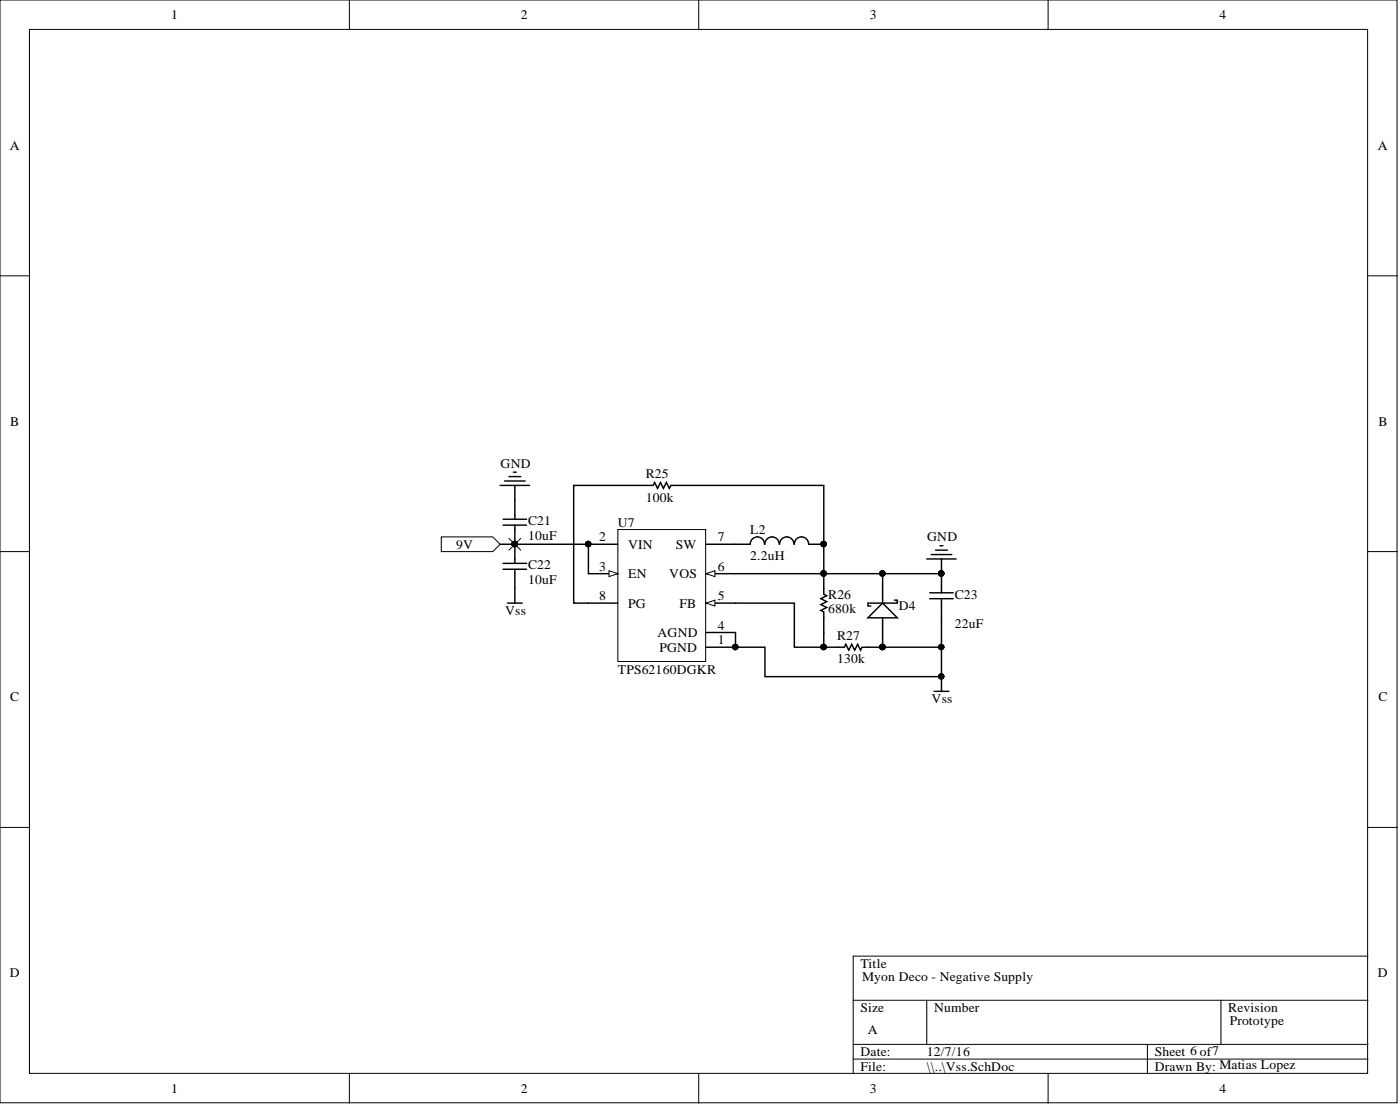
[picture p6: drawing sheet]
<svg xmlns="http://www.w3.org/2000/svg" width="241mm" height="190mm" viewBox="0 0 241 190" stroke-linecap="round" stroke-linejoin="round" font-family="sans-serif">
<defs><g id="words">
<g font-size="2.3">
<text x="29.5" y="3.3">1</text>
<text x="89.8" y="3.3">2</text>
<text x="149.9" y="3.3">3</text>
<text x="210.2" y="3.3">4</text>
<text x="1.7" y="25.8">A</text>
<text x="237.5" y="25.8">A</text>
<text x="1.8" y="73.3">B</text>
<text x="237.6" y="73.3">B</text>
<text x="86.3" y="80.6">GND</text>
<text x="111.3" y="82.3">R25</text>
<text x="111.3" y="86.4">100k</text>
<text x="78.6" y="94.5">9V</text>
<text x="91" y="93">10uF</text>
<text x="91" y="90.5">C21</text>
<text x="103.3" y="93.2">2</text>
<text x="106.5" y="90.7">U7</text>
<text x="108.3" y="94.5">VIN</text>
<text x="116.5" y="94.5">SW</text>
<text x="123.7" y="93.2">7</text>
<text x="129.3" y="92">L2</text>
<text x="159.8" y="93.2">GND</text>
<text x="91" y="100.6">10uF</text>
<text x="91" y="98.1">C22</text>
<text x="103.3" y="98.3">3</text>
<text x="108.3" y="99.6">EN</text>
<text x="115.4" y="99.6">VOS</text>
<text x="123.7" y="98.3">6</text>
<text x="129.3" y="96.5">2.2uH</text>
<text x="87" y="105.9">Vss</text>
<text x="103.3" y="103.4">8</text>
<text x="108.3" y="104.6">PG</text>
<text x="117.1" y="104.6">FB</text>
<text x="123.7" y="103.4">5</text>
<text x="142.7" y="105.7">680k</text>
<text x="142.7" y="103.1">R26</text>
<text x="154.9" y="105.1">D4</text>
<text x="164.5" y="103.1">C23</text>
<text x="113.3" y="109.7">AGND</text>
<text x="113.7" y="112.2">PGND</text>
<text x="123.7" y="111">1</text>
<text x="123.7" y="108.4">4</text>
<text x="144.3" y="110.2">R27</text>
<text x="164.5" y="108.2">22uF</text>
<text x="106.5" y="116">TPS62160DGKR</text>
<text x="144.3" y="114.3">130k</text>
<text x="1.8" y="120.8">C</text>
<text x="160.6" y="121.1">Vss</text>
<text x="237.6" y="120.8">C</text>
<text x="148.3" y="166.7">Title</text>
<text x="1.7" y="168.3">D</text>
<text x="148.6" y="169">Myon Deco - Negative Supply</text>
<text x="237.5" y="168.3">D</text>
<text x="148.3" y="174.3">Size</text>
<text x="149.6" y="178.1">A</text>
<text x="161" y="174.3">Number</text>
<text x="211.7" y="174.3">Revision</text>
<text x="212" y="176.6">Prototype</text>
<text x="148.3" y="181.9">Date:</text>
<text x="148.3" y="184.4">File:</text>
<text x="159.7" y="181.9">12/7/16</text>
<text x="159.7" y="184.4">\\..\Vss.SchDoc</text>
<text x="199" y="181.9">Sheet 6 of7</text>
<text x="199" y="184.4">Drawn By: Matias Lopez</text>
<text x="29.5" y="188.2">1</text>
<text x="89.8" y="188.2">2</text>
<text x="149.9" y="188.2">3</text>
<text x="210.2" y="188.2">4</text>
</g>
</g></defs>
<g fill="#fff" stroke="#000" stroke-width=".17">
<path d="M0 0h240.8v189.9h-240.8z"/>
<path d="M5.1 5.1h230.6v179.8h-230.6z"/>
</g>
<g fill="none" stroke="#000" stroke-width=".17">
<path d="M60.2 0v5.1M120.4 0v5.1M180.6 0v5.1M0 47.5h5.1M235.8 47.5h5.1M0 95h5.1M235.8 95h5.1M0 142.5h5.1M235.8 142.5h5.1M147.1 172.3h88.7M147.1 179.9h88.7M159.7 172.3v7.6"/>
<path d="M197.8 179.9v5.1M210.4 172.3v7.6M235.8 164.7h-88.7v20.3M60.2 185v5M120.4 185v5M147.1 182.4h88.7M180.6 185v5"/>
</g>
<path d="M86.7 97h4.1M86.7 98.1h4.1M88.7 93.7v3.3M88.7 98.1v3.2M152.1 98.8v5.1M152.1 106.4v5.1" fill="none" stroke="#000" stroke-width=".25"/>
<g fill="#000" stroke="#000" stroke-width=".17">
<circle cx="88.7" cy="93.7" r=".47"/>
<circle cx="152.1" cy="98.8" r=".47"/>
<circle cx="152.1" cy="111.4" r=".47"/>
</g>
<path d="M149.6 106.4l2.5-2.5 2.6 2.5z" fill="#fff"/>
<g fill="none" stroke="#000" stroke-width=".25">
<path d="M86.2 83.6h5.1M86.7 89.4h4.1M86.7 90.5h4.1M87 82.8h3.5M87.7 82.1h2.1M88.5 81.3h.5M88.7 83.6v5.8M88.7 90.5v3.2M109 83.6h3.6l.2-.5 .5 1 .5-1 .5 1 .6-1 .5 1 .2-.5h3.6M131.8 93.7a1.23 1.23 0 0 0-1.3-1.2 1.23 1.23 0 0 0-1.2 1.2h-2.5M134.3 93.7a1.23 1.23 0 0 0-1.2-1.2 1.23 1.23 0 0 0-1.3 1.2M136.8 93.7a1.23 1.23 0 0 0-1.2-1.2 1.23 1.23 0 0 0-1.2 1.2"/>
<path d="M139.4 93.7a1.23 1.23 0 0 0-1.3-1.2 1.23 1.23 0 0 0-1.2 1.2M139.4 93.7h2.6M142 98.8v3.6l.5 .2-1 .5 1 .5-1 .5 1 .5-1 .5 .5 .3v3.5M159.7 96.3h5.1M160.5 95.5h3.5M161.3 94.8h2M162 94h.5M162.3 96.3v5.8M87.5 103.9h2.5M88.7 101.3v2.6M142 111.5h3.5l.3-.5 .5 1 .5-1 .5 1 .5-1 .5 1 .3-.5h3.5M149.6 106.4l2.5-2.5 2.6 2.5z"/>
<path d="M154.2 103.4h.5v.5h-5.1v.5h.5M160.2 102.1h4.1M160.2 103.1h4.1M161 119.1h2.5M162.3 103.1v3.3M162.3 116.5v2.6"/>
</g>
<g fill="#000" stroke="#000" stroke-width=".17">
<circle cx="88.7" cy="93.7" r=".47"/>
<circle cx="141.9" cy="98.8" r=".47"/>
<circle cx="141.9" cy="93.7" r=".47"/>
<circle cx="152.1" cy="98.8" r=".47"/>
<circle cx="162.2" cy="98.8" r=".47"/>
<circle cx="141.9" cy="111.4" r=".47"/>
<circle cx="152.1" cy="111.4" r=".47"/>
<circle cx="162.2" cy="116.5" r=".47"/>
</g>
<path d="M106.5 91.2h15.1v22.7h-15.1z" fill="#fff" stroke="#000" stroke-width=".17"/>
<path d="M101.4 93.7h5.1M101.4 98.8h5.1M121.7 111.5h5.1" fill="none" stroke="#000" stroke-width=".25"/>
<g fill="#000" stroke="#000" stroke-width=".17">
<circle cx="101.4" cy="93.7" r=".47"/>
<circle cx="126.7" cy="111.4" r=".47"/>
</g>
<path d="M105 98.3l1.5 .5-1.5 .5z" fill="#fff"/>
<path d="M105 98.3l1.5 .5-1.5 .5z" fill="none" stroke="#000" stroke-width=".17"/>
<path d="M121.7 108.9h5.1M121.7 103.9h5.1" fill="none" stroke="#000" stroke-width=".25"/>
<path d="M121.7 103.9l1.5-.5v1z" fill="#fff"/>
<path d="M121.7 103.9l1.5-.5v1z" fill="none" stroke="#000" stroke-width=".17"/>
<path d="M121.7 98.8h5.1" fill="none" stroke="#000" stroke-width=".25"/>
<path d="M121.7 98.8l1.5-.5v1z" fill="#fff"/>
<path d="M121.7 98.8l1.5-.5v1z" fill="none" stroke="#000" stroke-width=".17"/>
<path d="M121.7 93.7h5.1M101.4 103.9h5.1" fill="none" stroke="#000" stroke-width=".25"/>
<g fill="#000" stroke="#000" stroke-width=".17">
<circle cx="101.4" cy="93.7" r=".47"/>
<circle cx="126.7" cy="111.4" r=".47"/>
</g>
<path d="M76.1 92.5h8.8l1.3 1.2-1.3 1.3h-8.8z" fill-rule="evenodd" fill="#fff" stroke="#000" stroke-width=".17"/>
<path d="M86.2 93.7h15.2v5.1M109 83.6h-10.1v20.3h2.5M119.2 83.6h22.8v15.2h-15.2M142 98.8h20.3M126.8 103.9h10.1v7.6h5.1v-2.6M126.8 108.9v2.6h5v5h30.5v-5M162.3 106.4v5.1h-10.2" fill="none" stroke="#000" stroke-width=".25"/>
<g fill="#000" stroke="#000" stroke-width=".17">
<circle cx="88.7" cy="93.7" r=".47"/>
<circle cx="101.4" cy="93.7" r=".47"/>
<circle cx="141.9" cy="98.8" r=".47"/>
<circle cx="141.9" cy="93.7" r=".47"/>
<circle cx="152.1" cy="98.8" r=".47"/>
<circle cx="162.2" cy="98.8" r=".47"/>
<circle cx="126.7" cy="111.4" r=".47"/>
<circle cx="141.9" cy="111.4" r=".47"/>
<circle cx="152.1" cy="111.4" r=".47"/>
<circle cx="162.2" cy="111.4" r=".47"/>
<circle cx="162.2" cy="116.5" r=".47"/>
</g>
<path d="M87.7 92.7l2.1 2.1M89.8 92.7l-2.1 2.1" fill="none" stroke="#000" stroke-width=".17"/>
<use href="#words"/>
</svg>
